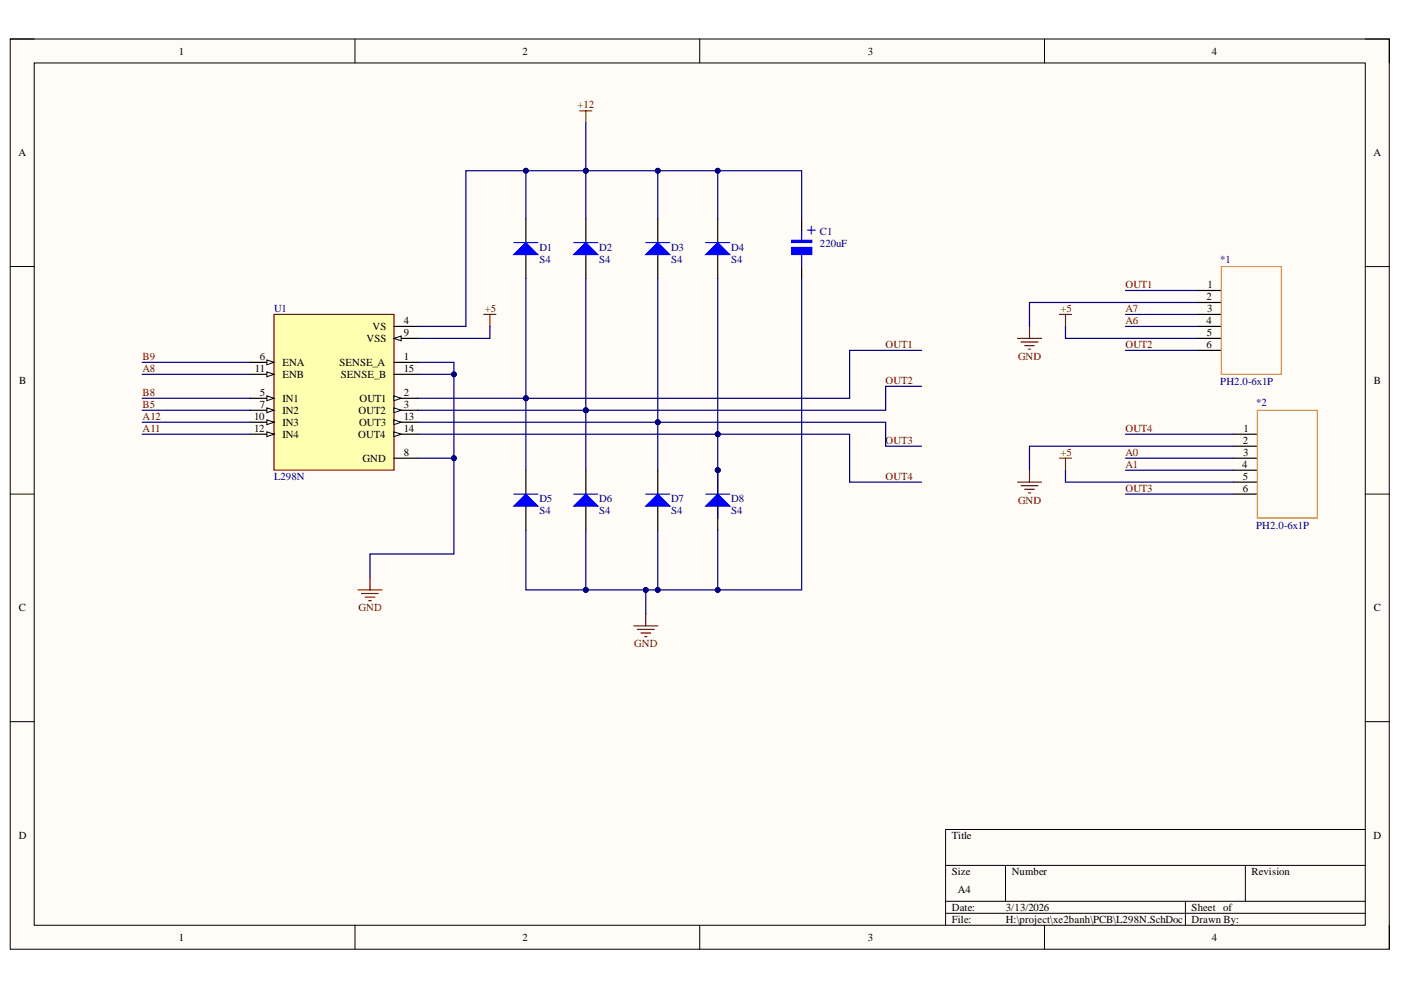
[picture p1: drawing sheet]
<svg xmlns="http://www.w3.org/2000/svg" width="297mm" height="210mm" viewBox="0 0 297 210" stroke-linecap="round" stroke-linejoin="round" font-family="sans-serif">
<defs><g id="words">
<text font-size="3.6" fill="#00f" x="173" y="49.9" transform="rotate(-90 173 49.9)">+</text>
<g font-size="2.3">
<text x="37.9" y="11.6">1</text>
<text x="110.8" y="11.6">2</text>
<text x="184" y="11.6">3</text>
<text x="257" y="11.6">4</text>
<text x="3.9" y="33.1">A</text>
<text x="291.2" y="33.1">A</text>
<text x="255.8" y="63.6">2</text>
<text x="256" y="61.1">1</text>
<text x="79" y="70">VS</text>
<text x="85.6" y="68.7">4</text>
<text x="85.6" y="71.2">9</text>
<text x="255.8" y="68.7">4</text>
<text x="255.9" y="71.2">5</text>
<text x="255.9" y="66.2">3</text>
<text x="55.1" y="76.3">6</text>
<text x="59.9" y="77.6">ENA</text>
<text x="72" y="77.6">SENSE_A</text>
<text x="77.7" y="72.5">VSS</text>
<text x="85.6" y="76.3">1</text>
<text x="255.8" y="73.8">6</text>
<text x="4.1" y="81.4">B</text>
<text x="54" y="78.8">11</text>
<text x="55.1" y="83.9">5</text>
<text x="59.9" y="80.1">ENB</text>
<text x="72.2" y="80.1">SENSE_B</text>
<text x="85.6" y="78.8">15</text>
<text x="85.6" y="83.9">2</text>
<text x="291.3" y="81.4">B</text>
<text x="53.9" y="89">10</text>
<text x="55.1" y="86.4">7</text>
<text x="59.9" y="85.2">IN1</text>
<text x="59.9" y="87.7">IN2</text>
<text x="76" y="87.7">OUT2</text>
<text x="76.2" y="85.2">OUT1</text>
<text x="85.6" y="86.4">3</text>
<text x="85.6" y="89">13</text>
<text x="53.9" y="91.5">12</text>
<text x="59.9" y="90.2">IN3</text>
<text x="59.9" y="92.8">IN4</text>
<text x="76" y="92.8">OUT4</text>
<text x="76.1" y="90.2">OUT3</text>
<text x="85.6" y="91.5">14</text>
<text x="263.5" y="94.1">2</text>
<text x="263.6" y="91.5">1</text>
<text x="76.9" y="97.9">GND</text>
<text x="85.6" y="96.6">8</text>
<text x="263.4" y="99.2">4</text>
<text x="263.5" y="101.7">5</text>
<text x="263.6" y="96.6">3</text>
<text x="263.5" y="104.3">6</text>
<text x="4" y="129.6">C</text>
<text x="291.3" y="129.6">C</text>
<text x="4" y="177.8">D</text>
<text x="201.8" y="177.8">Title</text>
<text x="291.2" y="177.8">D</text>
<text x="201.8" y="185.5">Size</text>
<text x="214.5" y="185.5">Number</text>
<text x="265.3" y="185.5">Revision</text>
<text x="203.1" y="189.3">A4</text>
<text x="201.8" y="193.1">Date:</text>
<text x="201.8" y="195.7">File:</text>
<text x="213.2" y="193.1">3/13/2026</text>
<text x="213.2" y="195.7">H:\project\xe2banh\PCB\L298N.SchDoc</text>
<text x="252.6" y="193.1">Sheet of</text>
<text x="252.6" y="195.7">Drawn By:</text>
<text x="37.9" y="199.5">1</text>
<text x="110.8" y="199.5">2</text>
<text x="184" y="199.5">3</text>
<text x="257" y="199.5">4</text>
</g>
<g font-size="2.3" fill="#800000">
<text x="122.5" y="23">+12</text>
<text x="238.6" y="61.1">OUT1</text>
<text x="102.8" y="66.2">+5</text>
<text x="224.8" y="66.2">+5</text>
<text x="238.6" y="68.7">A6</text>
<text x="238.6" y="66.2">A7</text>
<text x="30.2" y="76.3">B9</text>
<text x="187.8" y="73.8">OUT1</text>
<text x="215.9" y="76.3">GND</text>
<text x="238.6" y="73.8">OUT2</text>
<text x="30.2" y="83.9">B8</text>
<text x="30.2" y="78.8">A8</text>
<text x="187.8" y="81.4">OUT2</text>
<text x="30.2" y="86.4">B5</text>
<text x="30.2" y="89">A12</text>
<text x="30.2" y="91.5">A11</text>
<text x="187.8" y="94.1">OUT3</text>
<text x="238.6" y="91.5">OUT4</text>
<text x="187.8" y="101.7">OUT4</text>
<text x="224.8" y="96.6">+5</text>
<text x="238.6" y="99.2">A1</text>
<text x="238.6" y="96.6">A0</text>
<text x="215.9" y="106.8">GND</text>
<text x="238.6" y="104.3">OUT3</text>
<text x="76" y="129.6">GND</text>
<text x="134.5" y="137.3">GND</text>
</g>
<g font-size="2.3" fill="#000080">
<text x="114.4" y="53.2">D1</text>
<text x="127" y="53.2">D2</text>
<text x="142.3" y="53.2">D3</text>
<text x="155" y="53.2">D4</text>
<text x="173.8" y="49.9">C1</text>
<text x="173.8" y="52.5">220uF</text>
<text x="114.4" y="55.8">S4</text>
<text x="127" y="55.8">S4</text>
<text x="142.3" y="55.8">S4</text>
<text x="155" y="55.8">S4</text>
<text x="258.7" y="55.8">*1</text>
<text x="58.1" y="66.2">U1</text>
<text x="258.7" y="81.6">PH2.0-6x1P</text>
<text x="266.3" y="86.2">*2</text>
<text x="58.1" y="101.7">L298N</text>
<text x="114.4" y="106.5">D5</text>
<text x="127" y="106.5">D6</text>
<text x="142.3" y="106.5">D7</text>
<text x="155" y="106.5">D8</text>
<text x="114.4" y="109.1">S4</text>
<text x="127" y="109.1">S4</text>
<text x="142.3" y="109.1">S4</text>
<text x="155" y="109.1">S4</text>
<text x="266.3" y="112.1">PH2.0-6x1P</text>
</g>
</g></defs>
<path d="M2.2 8.3h292.4v193h-292.4z" fill-rule="evenodd" fill="#fffcf8"/>
<path d="M2.2 8.3h292.4v193h-292.4z" fill="none" stroke="#000" stroke-width=".21"/>
<path d="M7.3 13.4h282.2v182.8h-282.2z" fill-rule="evenodd" fill="#fffcf8"/>
<g fill="none" stroke="#000" stroke-width=".21">
<path d="M2.2 8.3h5.1M7.3 13.4h282.2v182.8h-282.2zM75.3 8.3v5M148.4 8.3v5M221.5 8.3v5.1M289.5 8.3h5.1v5.1M2.2 56.5h5.1M289.5 56.5h5.1M2.2 104.8h5.1M289.5 104.8h5.1M2.2 153h5.1M289.5 153h5.1"/>
<path d="M289.5 175.9h-89v20.3M75.3 196.2v5.1M148.4 196.2v5.1M200.5 183.5h89M200.5 191.1h89M200.5 193.6h89M213.2 183.5v7.6M221.5 196.2v5.1M251.3 191.1v5.1M264 183.5v7.6M294.6 196.2v5.1"/>
</g>
<path d="M58.1 66.7h25.4v33h-25.4z" fill-rule="evenodd" fill="#ffffb0"/>
<path d="M58.1 66.7h25.4v33h-25.4z" fill="none" stroke="#800000" stroke-width=".25"/>
<path d="M53 76.8h5.1" fill="none" stroke="#000" stroke-width=".25"/>
<path d="M56.6 76.3l1.5 .5-1.5 .5z" fill="#f8fcff"/>
<path d="M56.6 76.3l1.5 .5-1.5 .5z" fill="none" stroke="#000" stroke-width=".21"/>
<path d="M53 79.4h5.1" fill="none" stroke="#000" stroke-width=".25"/>
<path d="M56.6 78.9l1.5 .5-1.5 .5z" fill="#f8fcff"/>
<path d="M56.6 78.9l1.5 .5-1.5 .5z" fill="none" stroke="#000" stroke-width=".21"/>
<path d="M53 84.4h5.1" fill="none" stroke="#000" stroke-width=".25"/>
<path d="M56.6 83.9l1.5 .5-1.5 .6z" fill="#f8fcff"/>
<path d="M56.6 83.9l1.5 .5-1.5 .6z" fill="none" stroke="#000" stroke-width=".21"/>
<path d="M53 87h5.1" fill="none" stroke="#000" stroke-width=".25"/>
<path d="M56.6 86.5l1.5 .5-1.5 .5z" fill="#f8fcff"/>
<path d="M56.6 86.5l1.5 .5-1.5 .5z" fill="none" stroke="#000" stroke-width=".21"/>
<path d="M53 89.5h5.1" fill="none" stroke="#000" stroke-width=".25"/>
<path d="M56.6 89l1.5 .5-1.5 .5z" fill="#f8fcff"/>
<path d="M56.6 89l1.5 .5-1.5 .5z" fill="none" stroke="#000" stroke-width=".21"/>
<path d="M53 92.1h5.1" fill="none" stroke="#000" stroke-width=".25"/>
<path d="M56.6 91.6l1.5 .5-1.5 .5z" fill="#f8fcff"/>
<path d="M56.6 91.6l1.5 .5-1.5 .5z" fill="none" stroke="#000" stroke-width=".21"/>
<path d="M83.5 69.2h5.1M83.5 71.7h5.1" fill="none" stroke="#000" stroke-width=".25"/>
<path d="M83.5 71.7l1.6-.5v1.1z" fill="#f8fcff"/>
<path d="M83.5 71.7l1.6-.5v1.1z" fill="none" stroke="#000" stroke-width=".21"/>
<path d="M83.5 76.8h5.1M83.5 79.4h5.1M83.5 84.4h5.1" fill="none" stroke="#000" stroke-width=".25"/>
<path d="M83.5 83.9l1.6 .5-1.6 .6z" fill="#f8fcff"/>
<path d="M83.5 83.9l1.6 .5-1.6 .6z" fill="none" stroke="#000" stroke-width=".21"/>
<path d="M83.5 87h5.1" fill="none" stroke="#000" stroke-width=".25"/>
<path d="M83.5 86.5l1.6 .5-1.6 .5z" fill="#f8fcff"/>
<path d="M83.5 86.5l1.6 .5-1.6 .5z" fill="none" stroke="#000" stroke-width=".21"/>
<path d="M83.5 89.5h5.1" fill="none" stroke="#000" stroke-width=".25"/>
<path d="M83.5 89l1.6 .5-1.6 .5z" fill="#f8fcff"/>
<path d="M83.5 89l1.6 .5-1.6 .5z" fill="none" stroke="#000" stroke-width=".21"/>
<path d="M83.5 92.1h5.1" fill="none" stroke="#000" stroke-width=".25"/>
<path d="M83.5 91.6l1.6 .5-1.6 .5z" fill="#f8fcff"/>
<path d="M83.5 91.6l1.6 .5-1.6 .5z" fill="none" stroke="#000" stroke-width=".21"/>
<path d="M111.5 46.4v5M111.5 54v5.1M83.5 97.1h5.1" fill="none" stroke="#000" stroke-width=".25"/>
<path d="M109 54l2.5-2.6 2.5 2.6z" fill="#00f"/>
<path d="M109 54l2.5-2.6 2.5 2.6zM109 51.4h5" fill="none" stroke="#00f" stroke-width=".25"/>
<path d="M167.8 52.4h4.3v1.6h-4.3z" fill-rule="evenodd" fill="#00f"/>
<path d="M167.8 52.4h4.3v1.6h-4.3z" fill="none" stroke="#00f" stroke-width=".21"/>
<path d="M167.8 50.9h4.3v.5h-4.3z" fill-rule="evenodd" fill="#00f"/>
<path d="M167.8 50.9h4.3v.5h-4.3z" fill="none" stroke="#00f" stroke-width=".21"/>
<path d="M170 48.9v2M170 54v2.4" fill="none" stroke="#00f" stroke-width=".25"/>
<path d="M124.2 46.4v5M124.2 54v5.1M170 46.4v2.5M170 56.5v2.6" fill="none" stroke="#000" stroke-width=".25"/>
<path d="M121.7 54l2.5-2.6 2.5 2.6z" fill="#00f"/>
<path d="M121.7 54l2.5-2.6 2.5 2.6zM121.7 51.4h5" fill="none" stroke="#00f" stroke-width=".25"/>
<path d="M139.5 46.4v5M139.5 54v5.1" fill="none" stroke="#000" stroke-width=".25"/>
<path d="M136.9 54l2.6-2.6 2.5 2.6z" fill="#00f"/>
<path d="M136.9 54l2.6-2.6 2.5 2.6zM136.9 51.4h5.1" fill="none" stroke="#00f" stroke-width=".25"/>
<path d="M152.2 46.4v5M152.2 54v5.1" fill="none" stroke="#000" stroke-width=".25"/>
<path d="M149.6 54l2.6-2.6 2.5 2.6z" fill="#00f"/>
<path d="M149.6 54l2.6-2.6 2.5 2.6zM149.6 51.4h5.1" fill="none" stroke="#00f" stroke-width=".25"/>
<path d="M111.5 99.7v5.1M111.5 107.3v5.1" fill="none" stroke="#000" stroke-width=".25"/>
<path d="M109 107.3l2.5-2.5 2.5 2.5z" fill="#00f"/>
<path d="M109 107.3l2.5-2.5 2.5 2.5zM109 104.8h5" fill="none" stroke="#00f" stroke-width=".25"/>
<path d="M124.2 99.7v5.1M124.2 107.3v5.1" fill="none" stroke="#000" stroke-width=".25"/>
<path d="M121.7 107.3l2.5-2.5 2.5 2.5z" fill="#00f"/>
<path d="M121.7 107.3l2.5-2.5 2.5 2.5zM121.7 104.8h5" fill="none" stroke="#00f" stroke-width=".25"/>
<path d="M139.5 99.7v5.1M139.5 107.3v5.1" fill="none" stroke="#000" stroke-width=".25"/>
<path d="M136.9 107.3l2.6-2.5 2.5 2.5z" fill="#00f"/>
<path d="M136.9 107.3l2.6-2.5 2.5 2.5zM136.9 104.8h5.1" fill="none" stroke="#00f" stroke-width=".25"/>
<circle cx="152.2" cy="99.7" r=".51" fill="#000080"/>
<circle cx="152.2" cy="99.7" r=".51" fill="none" stroke="#000080" stroke-width=".21"/>
<path d="M152.2 99.7v5.1M152.2 107.3v5.1" fill="none" stroke="#000" stroke-width=".25"/>
<circle cx="152.2" cy="99.7" r=".51" fill="#000080"/>
<circle cx="152.2" cy="99.7" r=".51" fill="none" stroke="#000080" stroke-width=".21"/>
<path d="M149.6 107.3l2.6-2.5 2.5 2.5z" fill="#00f"/>
<path d="M149.6 107.3l2.6-2.5 2.5 2.5zM149.6 104.8h5.1" fill="none" stroke="#00f" stroke-width=".25"/>
<g fill="none" stroke="#800000" stroke-width=".25">
<path d="M122.9 23.5h2.6M124.2 23.5v2.5M102.6 66.7h2.5M103.9 66.7v2.5M215.7 71.7h5.1M216.5 72.5h3.6M217.3 73.3h2M218 74h.5M218.3 69.2v2.5M224.6 66.7h2.6M225.9 66.7v2.5M218.3 99.7v2.5"/>
<path d="M224.6 97.1h2.6M225.9 97.1v2.6M215.7 102.2h5.1M216.5 103h3.6M217.3 103.7h2M218 104.5h.5M75.9 125.1h5.1M76.7 125.8h3.5M77.4 126.6h2.1M78.2 127.4h.5M78.4 122.5v2.6M134.4 132.7h5.1"/>
<path d="M135.1 133.5h3.6M135.9 134.2h2M136.7 135h.5M136.9 130.2v2.5"/>
</g>
<path d="M253.9 64.1h5M253.9 61.6h5M253.9 66.7h5M253.9 69.2h5M253.9 71.7h5M253.9 74.3h5M261.5 94.6h5M261.5 92.1h5M261.5 97.1h5M261.5 99.7h5M261.5 102.2h5M261.5 104.8h5" fill="none" stroke="#000" stroke-width=".25"/>
<path d="M259 56.5h12.7v22.9h-12.7zM266.6 87h12.7v22.8h-12.7z" fill="none" stroke="#f90" stroke-width=".25"/>
<path d="M139.5 36.2v10.2" fill="none" stroke="#000080" stroke-width=".25"/>
<circle cx="139.5" cy="36.2" r=".51" fill="#000080"/>
<circle cx="139.5" cy="36.2" r=".51" fill="none" stroke="#000080" stroke-width=".21"/>
<path d="M124.2 36.2v10.2" fill="none" stroke="#000080" stroke-width=".25"/>
<circle cx="124.2" cy="36.2" r=".51" fill="#000080"/>
<circle cx="124.2" cy="36.2" r=".51" fill="none" stroke="#000080" stroke-width=".21"/>
<path d="M111.5 36.2v10.2" fill="none" stroke="#000080" stroke-width=".25"/>
<circle cx="111.5" cy="36.2" r=".51" fill="#000080"/>
<circle cx="111.5" cy="36.2" r=".51" fill="none" stroke="#000080" stroke-width=".21"/>
<path d="M111.5 59.1v40.6" fill="none" stroke="#000080" stroke-width=".25"/>
<circle cx="111.5" cy="84.4" r=".51" fill="#000080"/>
<circle cx="111.5" cy="84.4" r=".51" fill="none" stroke="#000080" stroke-width=".21"/>
<path d="M124.2 59.1v40.6" fill="none" stroke="#000080" stroke-width=".25"/>
<circle cx="124.2" cy="87" r=".51" fill="#000080"/>
<circle cx="124.2" cy="87" r=".51" fill="none" stroke="#000080" stroke-width=".21"/>
<path d="M139.5 59.1v40.6" fill="none" stroke="#000080" stroke-width=".25"/>
<circle cx="139.5" cy="89.5" r=".51" fill="#000080"/>
<circle cx="139.5" cy="89.5" r=".51" fill="none" stroke="#000080" stroke-width=".21"/>
<path d="M152.2 112.4v12.7h-15.3" fill="none" stroke="#000080" stroke-width=".25"/>
<circle cx="136.9" cy="125.1" r=".51" fill="#000080"/>
<circle cx="136.9" cy="125.1" r=".51" fill="none" stroke="#000080" stroke-width=".21"/>
<circle cx="139.5" cy="125.1" r=".51" fill="#000080"/>
<circle cx="139.5" cy="125.1" r=".51" fill="none" stroke="#000080" stroke-width=".21"/>
<circle cx="152.2" cy="125.1" r=".51" fill="#000080"/>
<circle cx="152.2" cy="125.1" r=".51" fill="none" stroke="#000080" stroke-width=".21"/>
<path d="M139.5 112.4v12.7" fill="none" stroke="#000080" stroke-width=".25"/>
<circle cx="139.5" cy="125.1" r=".51" fill="#000080"/>
<circle cx="139.5" cy="125.1" r=".51" fill="none" stroke="#000080" stroke-width=".21"/>
<path d="M124.2 112.4v12.7" fill="none" stroke="#000080" stroke-width=".25"/>
<circle cx="124.2" cy="125.1" r=".51" fill="#000080"/>
<circle cx="124.2" cy="125.1" r=".51" fill="none" stroke="#000080" stroke-width=".21"/>
<path d="M88.6 84.4h22.9" fill="none" stroke="#000080" stroke-width=".25"/>
<circle cx="111.5" cy="84.4" r=".51" fill="#000080"/>
<circle cx="111.5" cy="84.4" r=".51" fill="none" stroke="#000080" stroke-width=".21"/>
<path d="M88.6 87h35.6" fill="none" stroke="#000080" stroke-width=".25"/>
<circle cx="124.2" cy="87" r=".51" fill="#000080"/>
<circle cx="124.2" cy="87" r=".51" fill="none" stroke="#000080" stroke-width=".21"/>
<path d="M111.5 112.4v12.7h25.4v5.1" fill="none" stroke="#000080" stroke-width=".25"/>
<circle cx="124.2" cy="125.1" r=".51" fill="#000080"/>
<circle cx="124.2" cy="125.1" r=".51" fill="none" stroke="#000080" stroke-width=".21"/>
<circle cx="136.9" cy="125.1" r=".51" fill="#000080"/>
<circle cx="136.9" cy="125.1" r=".51" fill="none" stroke="#000080" stroke-width=".21"/>
<path d="M88.6 89.5h50.9" fill="none" stroke="#000080" stroke-width=".25"/>
<circle cx="139.5" cy="89.5" r=".51" fill="#000080"/>
<circle cx="139.5" cy="89.5" r=".51" fill="none" stroke="#000080" stroke-width=".21"/>
<path d="M88.6 92.1h63.6" fill="none" stroke="#000080" stroke-width=".25"/>
<circle cx="152.2" cy="92.1" r=".51" fill="#000080"/>
<circle cx="152.2" cy="92.1" r=".51" fill="none" stroke="#000080" stroke-width=".21"/>
<path d="M152.2 36.2h17.8v10.2" fill="none" stroke="#000080" stroke-width=".25"/>
<circle cx="152.2" cy="36.2" r=".51" fill="#000080"/>
<circle cx="152.2" cy="36.2" r=".51" fill="none" stroke="#000080" stroke-width=".21"/>
<path d="M170 59.1v66h-17.8" fill="none" stroke="#000080" stroke-width=".25"/>
<circle cx="152.2" cy="125.1" r=".51" fill="#000080"/>
<circle cx="152.2" cy="125.1" r=".51" fill="none" stroke="#000080" stroke-width=".21"/>
<path d="M195.4 74.3h-15.3v10.2h-68.6" fill="none" stroke="#000080" stroke-width=".25"/>
<circle cx="111.5" cy="84.4" r=".51" fill="#000080"/>
<circle cx="111.5" cy="84.4" r=".51" fill="none" stroke="#000080" stroke-width=".21"/>
<path d="M195.4 81.9h-7.6v5.1h-63.6" fill="none" stroke="#000080" stroke-width=".25"/>
<circle cx="124.2" cy="87" r=".51" fill="#000080"/>
<circle cx="124.2" cy="87" r=".51" fill="none" stroke="#000080" stroke-width=".21"/>
<path d="M139.5 89.5h48.3v5.1h7.6" fill="none" stroke="#000080" stroke-width=".25"/>
<circle cx="139.5" cy="89.5" r=".51" fill="#000080"/>
<circle cx="139.5" cy="89.5" r=".51" fill="none" stroke="#000080" stroke-width=".21"/>
<path d="M88.6 76.8h7.6v40.7h-17.8v5M103.9 69.2v2.5h-15.3" fill="none" stroke="#000080" stroke-width=".25"/>
<circle cx="96.2" cy="79.4" r=".51" fill="#000080"/>
<circle cx="96.2" cy="79.4" r=".51" fill="none" stroke="#000080" stroke-width=".21"/>
<circle cx="96.2" cy="97.1" r=".51" fill="#000080"/>
<circle cx="96.2" cy="97.1" r=".51" fill="none" stroke="#000080" stroke-width=".21"/>
<path d="M88.6 97.1h7.6" fill="none" stroke="#000080" stroke-width=".25"/>
<circle cx="96.2" cy="97.1" r=".51" fill="#000080"/>
<circle cx="96.2" cy="97.1" r=".51" fill="none" stroke="#000080" stroke-width=".21"/>
<path d="M88.6 79.4h7.6" fill="none" stroke="#000080" stroke-width=".25"/>
<circle cx="96.2" cy="79.4" r=".51" fill="#000080"/>
<circle cx="96.2" cy="79.4" r=".51" fill="none" stroke="#000080" stroke-width=".21"/>
<path d="M124.2 26v10.2M30.1 76.8h22.9M30.1 79.4h22.9M30.1 84.4h22.9M30.1 87h22.9M30.1 89.5h22.9M30.1 92.1h22.9" fill="none" stroke="#000080" stroke-width=".25"/>
<circle cx="124.2" cy="36.2" r=".51" fill="#000080"/>
<circle cx="124.2" cy="36.2" r=".51" fill="none" stroke="#000080" stroke-width=".21"/>
<path d="M152.2 46.4v-10.2h-53.4v33h-10.2" fill="none" stroke="#000080" stroke-width=".25"/>
<circle cx="111.5" cy="36.2" r=".51" fill="#000080"/>
<circle cx="111.5" cy="36.2" r=".51" fill="none" stroke="#000080" stroke-width=".21"/>
<circle cx="124.2" cy="36.2" r=".51" fill="#000080"/>
<circle cx="124.2" cy="36.2" r=".51" fill="none" stroke="#000080" stroke-width=".21"/>
<circle cx="139.5" cy="36.2" r=".51" fill="#000080"/>
<circle cx="139.5" cy="36.2" r=".51" fill="none" stroke="#000080" stroke-width=".21"/>
<circle cx="152.2" cy="36.2" r=".51" fill="#000080"/>
<circle cx="152.2" cy="36.2" r=".51" fill="none" stroke="#000080" stroke-width=".21"/>
<path d="M152.2 59.1v33" fill="none" stroke="#000080" stroke-width=".25"/>
<circle cx="152.2" cy="92.1" r=".51" fill="#000080"/>
<circle cx="152.2" cy="92.1" r=".51" fill="none" stroke="#000080" stroke-width=".21"/>
<path d="M225.9 69.2v2.5h28M238.6 61.6h15.3M238.6 66.7h15.3M238.6 69.2h15.3M238.6 74.3h15.3M253.9 64.1h-35.6v5.1M195.4 102.2h-15.3v-10.1h-27.9v17.7" fill="none" stroke="#000080" stroke-width=".25"/>
<circle cx="152.2" cy="99.7" r=".51" fill="#000080"/>
<circle cx="152.2" cy="99.7" r=".51" fill="none" stroke="#000080" stroke-width=".21"/>
<circle cx="152.2" cy="92.1" r=".51" fill="#000080"/>
<circle cx="152.2" cy="92.1" r=".51" fill="none" stroke="#000080" stroke-width=".21"/>
<path d="M225.9 99.7v2.5h35.6M238.6 92.1h22.9M238.6 97.1h22.9M238.6 99.7h22.9M261.5 94.6h-43.2v5.1M238.6 104.8h22.9" fill="none" stroke="#000080" stroke-width=".25"/>
<use href="#words"/>
</svg>
